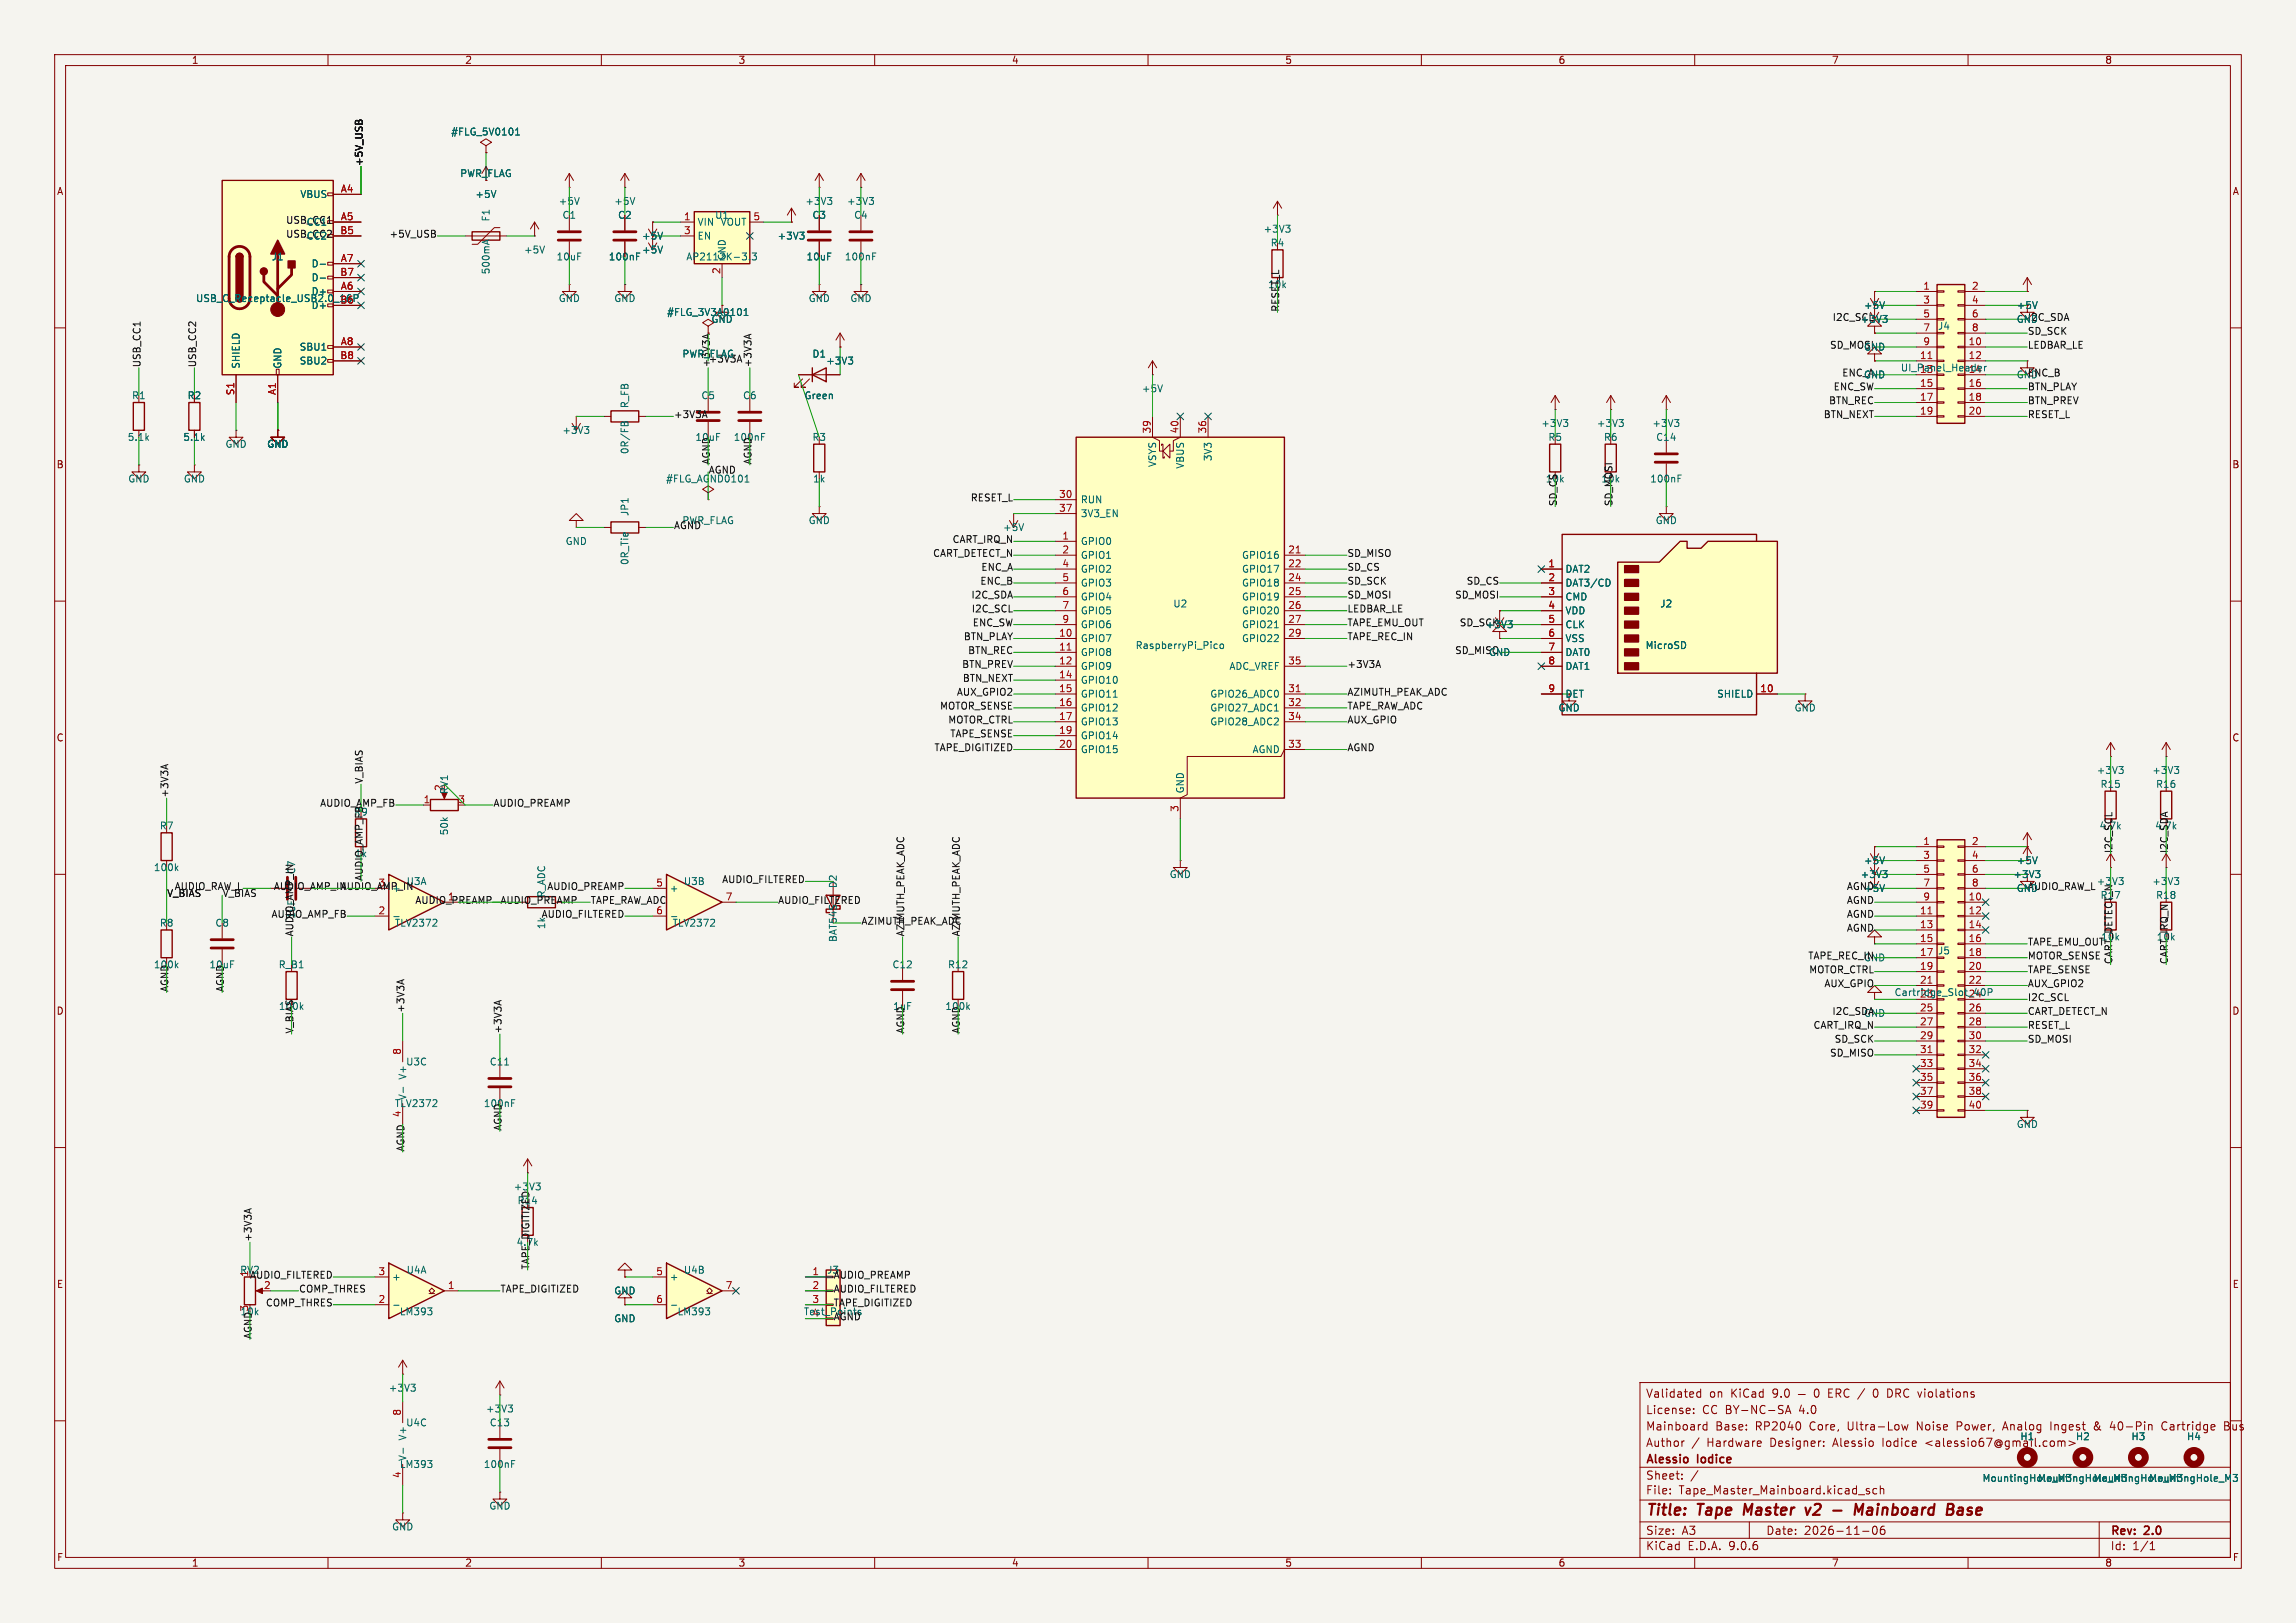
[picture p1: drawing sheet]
<svg xmlns="http://www.w3.org/2000/svg" width="420mm" height="297mm" viewBox="0 0 420 297" stroke-linecap="round" stroke-linejoin="round" font-family="sans-serif">
<defs><g id="words">
<g font-size="2.8" fill="#840000">
<text x="301" y="277.9">Title:</text>
<text x="310.6" y="277.9">Tape</text>
<text x="319.8" y="277.9">Master</text>
<text x="332" y="277.9">v2</text>
<text x="342.5" y="277.9">Mainboard</text>
<text x="360.2" y="277.9">Base</text>
</g>
<g font-size="2.1" fill="#840000">
<text x="301" y="256">Validated</text>
<text x="312.6" y="256">on</text>
<text x="316.7" y="256">KiCad</text>
<text x="324.4" y="256">9.0</text>
<text x="335" y="256">ERC /</text>
<text x="343.5" y="256">0</text>
<text x="346.3" y="256">DRC violations</text>
<text x="301" y="262">Mainboard</text>
<text x="301" y="259">License:</text>
<text x="311.4" y="259">CC BY-NC-SA</text>
<text x="313.8" y="262">Base:</text>
<text x="321.2" y="262">RP2040</text>
<text x="329.2" y="259">4.0</text>
<text x="331.2" y="262">Core,</text>
<text x="338.3" y="262">Ultra-Low</text>
<text x="351.1" y="262">Noise</text>
<text x="358.5" y="262">Power,</text>
<text x="367.2" y="262">Analog</text>
<text x="376" y="262">Ingest</text>
<text x="384" y="262">&amp;</text>
<text x="387.2" y="262">40-Pin</text>
<text x="396.8" y="262">Cartridge</text>
<text x="408.4" y="262">Bus</text>
<text x="301" y="268.2">Alessio</text>
<text x="301" y="265">Author</text>
<text x="310.6" y="268.2">Iodice</text>
<text x="312.3" y="265">Hardware</text>
<text x="324" y="265">Designer:</text>
<text x="335.6" y="265">Alessio</text>
<text x="344.8" y="265">Iodice</text>
<text x="352.8" y="265">&lt;alessio67@gmail.com&gt;</text>
<text x="301" y="273.7">File:</text>
<text x="301" y="271">Sheet:</text>
<text x="307.1" y="273.7">Tape_Master_Mainboard.kicad_sch</text>
<text x="301" y="281.1">Size:</text>
<text x="307.6" y="281.1">A3</text>
<text x="323" y="281.1">Date:</text>
<text x="330" y="281.1">2026-11-06</text>
<text x="386" y="281.3">Rev:</text>
<text x="392.4" y="281.3">2.0</text>
<text x="301" y="283.9">KiCad</text>
<text x="308.7" y="283.9">E.D.A.</text>
<text x="316.3" y="283.9">9.0.6</text>
<text x="386" y="283.9">Id:</text>
<text x="390.1" y="283.9">1/1</text>
</g>
<g font-size="1.8" fill="#840000">
<text x="35" y="11.9">1</text>
<text x="85" y="11.9">2</text>
<text x="135" y="11.9">3</text>
<text x="185" y="11.9">4</text>
<text x="235" y="11.9">5</text>
<text x="285" y="11.9">6</text>
<text x="335" y="11.9">7</text>
<text x="385" y="11.9">8</text>
<text x="10.3" y="35.9">A</text>
<text x="84.1" y="32.6">PWR_FLAG</text>
<text x="408.3" y="35.9">A</text>
<text x="368.8" y="56.7">+5V</text>
<text x="34.2" y="73.3">R2</text>
<text x="10.3" y="85.9">B</text>
<text x="408.2" y="85.9">B</text>
<text x="10.3" y="135.9">C</text>
<text x="408.2" y="135.9">C</text>
<text x="340.3" y="160.9">+3V3</text>
<text x="368.8" y="158.3">+5V</text>
<text x="10.3" y="185.9">D</text>
<text x="408.2" y="185.9">D</text>
<text x="10.3" y="235.9">E</text>
<text x="408.3" y="235.9">E</text>
<text x="10.3" y="285.9">F</text>
<text x="35" y="286.9">1</text>
<text x="85" y="286.9">2</text>
<text x="135" y="286.9">3</text>
<text x="185" y="286.9">4</text>
<text x="235" y="286.9">5</text>
<text x="285" y="286.9">6</text>
<text x="335" y="286.9">7</text>
<text x="385" y="286.9">8</text>
<text x="408.3" y="285.9">F</text>
</g>
<g font-size="1.8" fill="#006464">
<text x="82.4" y="25">#FLG_5V0101</text>
<text x="54.8" y="36.4">VBUS</text>
<text x="56" y="41.5">CC1</text>
<text x="86.9" y="36.4">+5V</text>
<text x="89.8" y="40.6" transform="rotate(-90 89.8 40.6)">F1</text>
<text x="102.1" y="37.7">+5V</text>
<text x="102.8" y="40.2">C1</text>
<text x="112.3" y="37.7">+5V</text>
<text x="113" y="40.2">C2</text>
<text x="127.5" y="41.5">VIN</text>
<text x="130.7" y="40.2">U1</text>
<text x="131.7" y="41.5">VOUT</text>
<text x="147.2" y="37.7">+3V3</text>
<text x="148.5" y="40.2">C3</text>
<text x="154.8" y="37.7">+3V3</text>
<text x="156.1" y="40.2">C4</text>
<text x="49.6" y="47.9">J1</text>
<text x="56" y="44">CC2</text>
<text x="95.8" y="46.6">+5V</text>
<text x="101.7" y="47.9">10uF</text>
<text x="111.3" y="47.9">100nF</text>
<text x="117.3" y="44">+5V</text>
<text x="117.3" y="46.6">+5V</text>
<text x="125.4" y="47.9">AP2112K-3.3</text>
<text x="127.5" y="44">EN</text>
<text x="132.9" y="47.8" transform="rotate(-90 132.9 47.8)">GND</text>
<text x="142.1" y="44">+3V3</text>
<text x="147.4" y="47.9">10uF</text>
<text x="154.4" y="47.9">100nF</text>
<text x="231" y="42.8">+3V3</text>
<text x="232.3" y="45.3">R4</text>
<text x="56.9" y="49.1">D-</text>
<text x="56.9" y="51.7">D-</text>
<text x="89.8" y="50.3" transform="rotate(-90 89.8 50.3)">500mA</text>
<text x="56.9" y="54.2">D+</text>
<text x="56.9" y="56.7">D+</text>
<text x="102.1" y="55.5">GND</text>
<text x="112.3" y="55.5">GND</text>
<text x="121.9" y="58">#FLG_3V3A0101</text>
<text x="130" y="59.3">GND</text>
<text x="147.8" y="55.5">GND</text>
<text x="155.4" y="55.5">GND</text>
<text x="340.3" y="59.3">+3V3</text>
<text x="340.9" y="56.7">+5V</text>
<text x="368.8" y="59.3">GND</text>
<text x="54.7" y="64.4">SBU1</text>
<text x="124.7" y="65.6">PWR_FLAG</text>
<text x="148.5" y="65.6">D1</text>
<text x="340.9" y="64.4">GND</text>
<text x="354.4" y="60.6">J4</text>
<text x="44" y="67.6" transform="rotate(-90 44 67.6)">SHIELD</text>
<text x="51.7" y="67.6" transform="rotate(-90 51.7 67.6)">GND</text>
<text x="54.7" y="66.9">SBU2</text>
<text x="129.5" y="66.6">+3V3A</text>
<text x="130.1" y="67.3" transform="rotate(-90 130.1 67.3)">+3V3A</text>
<text x="151" y="66.9">+3V3</text>
<text x="208.8" y="72">+5V</text>
<text x="340.9" y="69.4">GND</text>
<text x="347.6" y="68.2">UI_Panel_Header</text>
<text x="351.1" y="68.3">13</text>
<text x="360" y="68.3">14</text>
<text x="24.1" y="73.3">R1</text>
<text x="115.2" y="74.8" transform="rotate(-90 115.2 74.8)">R_FB</text>
<text x="128.2" y="73.3">C5</text>
<text x="135.8" y="73.3">C6</text>
<text x="147.1" y="73.3">Green</text>
<text x="23.3" y="80.9">5.1k</text>
<text x="33.4" y="80.9">5.1k</text>
<text x="41.1" y="82.1">GND</text>
<text x="48.8" y="82.1">GND</text>
<text x="102.8" y="79.6">+3V3</text>
<text x="115.2" y="83.2" transform="rotate(-90 115.2 83.2)">0R/FB</text>
<text x="148.5" y="80.9">R3</text>
<text x="281.8" y="78.3">+3V3</text>
<text x="283.1" y="80.9">R5</text>
<text x="292" y="78.3">+3V3</text>
<text x="293.3" y="80.9">R6</text>
<text x="302.2" y="78.3">+3V3</text>
<text x="302.9" y="80.9">C14</text>
<text x="23.4" y="88.5">GND</text>
<text x="33.5" y="88.5">GND</text>
<text x="121.7" y="88.5">#FLG_AGND0101</text>
<text x="148.6" y="88.5">1k</text>
<text x="211.7" y="85.6" transform="rotate(-90 211.7 85.6)">VSYS</text>
<text x="216.8" y="85.9" transform="rotate(-90 216.8 85.9)">VBUS</text>
<text x="221.8" y="84.5" transform="rotate(-90 221.8 84.5)">3V3</text>
<text x="301.8" y="88.5">100nF</text>
<text x="115.2" y="94.5" transform="rotate(-90 115.2 94.5)">JP1</text>
<text x="197.6" y="92.3">RUN</text>
<text x="197.6" y="94.8">3V3_EN</text>
<text x="103.4" y="99.9">GND</text>
<text x="124.7" y="96.1">PWR_FLAG</text>
<text x="147.8" y="96.1">GND</text>
<text x="183.4" y="97.4">+5V</text>
<text x="197.6" y="99.9">GPIO0</text>
<text x="302.8" y="96.1">GND</text>
<text x="115.2" y="103.5" transform="rotate(-90 115.2 103.5)">0R_Tie</text>
<text x="197.6" y="102.5">GPIO1</text>
<text x="197.6" y="105">GPIO2</text>
<text x="197.6" y="107.5">GPIO3</text>
<text x="227.1" y="102.5">GPIO16</text>
<text x="227.1" y="105">GPIO17</text>
<text x="227.1" y="107.5">GPIO18</text>
<text x="286.3" y="105">DAT2</text>
<text x="286.3" y="107.5">DAT3/CD</text>
<text x="197.6" y="110.1">GPIO4</text>
<text x="197.6" y="112.6">GPIO5</text>
<text x="214.5" y="111.4">U2</text>
<text x="227.1" y="110.1">GPIO19</text>
<text x="227.1" y="112.6">GPIO20</text>
<text x="286.3" y="110.1">CMD</text>
<text x="286.3" y="112.6">VDD</text>
<text x="303.6" y="111.4">J2</text>
<text x="197.6" y="115.2">GPIO6</text>
<text x="197.6" y="117.7">GPIO7</text>
<text x="207.6" y="119">RaspberryPi_Pico</text>
<text x="227.1" y="115.2">GPIO21</text>
<text x="227.1" y="117.7">GPIO22</text>
<text x="271.7" y="115.2">+3V3</text>
<text x="286.3" y="115.2">CLK</text>
<text x="286.3" y="117.7">VSS</text>
<text x="300.9" y="119">MicroSD</text>
<text x="197.6" y="120.2">GPIO8</text>
<text x="197.6" y="122.8">GPIO9</text>
<text x="197.6" y="125.3">GPIO10</text>
<text x="224.8" y="122.8">ADC_VREF</text>
<text x="272.3" y="120.2">GND</text>
<text x="286.3" y="120.2">DAT0</text>
<text x="286.3" y="122.8">DAT1</text>
<text x="197.6" y="127.9">GPIO11</text>
<text x="197.6" y="130.4">GPIO12</text>
<text x="221.3" y="127.9">GPIO26_ADC0</text>
<text x="221.3" y="130.4">GPIO27_ADC1</text>
<text x="285" y="130.4">GND</text>
<text x="286.3" y="127.9">DET</text>
<text x="314" y="127.9">SHIELD</text>
<text x="328.2" y="130.4">GND</text>
<text x="197.6" y="132.9">GPIO13</text>
<text x="197.6" y="135.5">GPIO14</text>
<text x="221.3" y="132.9">GPIO28_ADC2</text>
<text x="197.6" y="138">GPIO15</text>
<text x="229" y="138">AGND</text>
<text x="383.4" y="141.8">+3V3</text>
<text x="393.6" y="141.8">+3V3</text>
<text x="81" y="144.9" transform="rotate(-90 81 144.9)">2</text>
<text x="82.1" y="145.4" transform="rotate(-90 82.1 145.4)">RV1</text>
<text x="216.8" y="145.3" transform="rotate(-90 216.8 145.3)">GND</text>
<text x="384.1" y="144.4">R15</text>
<text x="394.3" y="144.4">R16</text>
<text x="29.1" y="152">R7</text>
<text x="82.1" y="153" transform="rotate(-90 82.1 153)">50k</text>
<text x="28.1" y="159.6">100k</text>
<text x="213.9" y="160.9">GND</text>
<text x="340.9" y="158.3">+5V</text>
<text x="368.2" y="160.9">+3V3</text>
<text x="122.4" y="163.4">+</text>
<text x="125" y="162.2">U3B</text>
<text x="153.3" y="162.6" transform="rotate(-90 153.3 162.6)">D2</text>
<text x="340.9" y="163.4">+5V</text>
<text x="368.8" y="163.4">GND</text>
<text x="393.6" y="162.2">+3V3</text>
<text x="394.3" y="164.7">R18</text>
<text x="29.1" y="169.8">R8</text>
<text x="39.3" y="169.8">C8</text>
<text x="72.1" y="169.8">TLV2372</text>
<text x="99.9" y="170.1" transform="rotate(-90 99.9 170.1)">1k</text>
<text x="122.9" y="169.8">TLV2372</text>
<text x="153.3" y="172.5" transform="rotate(-90 153.3 172.5)">BAT54S</text>
<text x="50.9" y="177.4">R_B1</text>
<text x="163.2" y="177.4">C12</text>
<text x="173.3" y="177.4">R12</text>
<text x="354.4" y="174.9">J5</text>
<text x="346.5" y="182.5">Cartridge_Slot_40P</text>
<text x="351.1" y="182.6">23</text>
<text x="360" y="182.6">24</text>
<text x="74.2" y="195.2">U3C</text>
<text x="74.5" y="197.7" transform="rotate(-90 74.5 197.7)">V+</text>
<text x="89.5" y="195.2">C11</text>
<text x="72.1" y="202.8">TLV2372</text>
<text x="74.5" y="201.4" transform="rotate(-90 74.5 201.4)">V-</text>
<text x="368.8" y="206.6">GND</text>
<text x="74.3" y="233.3">U4A</text>
<text x="125" y="233.3">U4B</text>
<text x="71.6" y="234.5">+</text>
<text x="112.3" y="237.1">GND</text>
<text x="122.4" y="234.5">+</text>
<text x="73" y="240.9">LM393</text>
<text x="112.3" y="242.2">GND</text>
<text x="123.8" y="240.9">LM393</text>
<text x="146.9" y="240.9">Test_Points</text>
<text x="148.5" y="241">4</text>
<text x="71" y="254.9">+3V3</text>
<text x="74.2" y="261.2">U4C</text>
<text x="74.5" y="263.7" transform="rotate(-90 74.5 263.7)">V+</text>
<text x="88.8" y="258.7">+3V3</text>
<text x="89.5" y="261.2">C13</text>
<text x="369.5" y="263.8">H1</text>
<text x="379.6" y="263.8">H2</text>
<text x="389.8" y="263.8">H3</text>
<text x="399.9" y="263.8">H4</text>
<text x="73" y="268.8">LM393</text>
<text x="74.5" y="267.5" transform="rotate(-90 74.5 267.5)">V-</text>
<text x="88.4" y="268.8">100nF</text>
<text x="362.5" y="271.4">MountingHole_M3</text>
<text x="372.7" y="271.4">MountingHole_M3</text>
<text x="382.9" y="271.4">MountingHole_M3</text>
<text x="393" y="271.4">MountingHole_M3</text>
<text x="71.6" y="280.3">GND</text>
<text x="89.4" y="276.5">GND</text>
</g>
<g font-size="1.8" fill="#a90000">
<text x="62.2" y="35.3">A4</text>
<text x="62.2" y="40.4">A5</text>
<text x="125" y="40.4">1</text>
<text x="137.7" y="40.4">5</text>
<text x="62.2" y="42.9">B5</text>
<text x="125" y="42.9">3</text>
<text x="62.2" y="50.5">B7</text>
<text x="62.2" y="48">A7</text>
<text x="62.2" y="53.1">A6</text>
<text x="131.8" y="50.2" transform="rotate(-90 131.8 50.2)">2</text>
<text x="351.7" y="53.1">1</text>
<text x="360.6" y="53.1">2</text>
<text x="35.8" y="55.5">USB_C_Receptacle_USB2.0_16PB6</text>
<text x="351.7" y="55.6">3</text>
<text x="351.7" y="58.2">5</text>
<text x="360.6" y="55.6">4</text>
<text x="360.6" y="58.2">6</text>
<text x="62.2" y="65.8">B8</text>
<text x="62.2" y="63.2">A8</text>
<text x="351.1" y="65.8">11</text>
<text x="351.7" y="60.7">7</text>
<text x="351.7" y="63.2">9</text>
<text x="360" y="63.2">10</text>
<text x="360" y="65.8">12</text>
<text x="360.6" y="60.7">8</text>
<text x="351.1" y="70.9">15</text>
<text x="360" y="70.9">16</text>
<text x="42.9" y="72.4" transform="rotate(-90 42.9 72.4)">S1</text>
<text x="50.5" y="72.4" transform="rotate(-90 50.5 72.4)">A1</text>
<text x="351.1" y="73.4">17</text>
<text x="351.1" y="75.9">19</text>
<text x="360" y="73.4">18</text>
<text x="360" y="75.9">20</text>
<text x="210.6" y="79.4" transform="rotate(-90 210.6 79.4)">39</text>
<text x="215.6" y="79.4" transform="rotate(-90 215.6 79.4)">40</text>
<text x="220.7" y="79.4" transform="rotate(-90 220.7 79.4)">36</text>
<text x="193.6" y="91.2">30</text>
<text x="193.6" y="93.7">37</text>
<text x="194.2" y="98.8">1</text>
<text x="194.2" y="101.3">2</text>
<text x="235.5" y="101.3">21</text>
<text x="194.2" y="103.9">4</text>
<text x="194.2" y="106.4">5</text>
<text x="235.5" y="103.9">22</text>
<text x="235.5" y="106.4">24</text>
<text x="283.1" y="103.9">1</text>
<text x="283.1" y="106.4">2</text>
<text x="194.2" y="109">6</text>
<text x="194.2" y="111.5">7</text>
<text x="235.5" y="109">25</text>
<text x="235.5" y="111.5">26</text>
<text x="283.1" y="109">3</text>
<text x="283.1" y="111.5">4</text>
<text x="193.6" y="116.6">10</text>
<text x="193.6" y="119.1">11</text>
<text x="194.2" y="114">9</text>
<text x="235.5" y="114">27</text>
<text x="235.5" y="116.6">29</text>
<text x="283.1" y="114">5</text>
<text x="283.1" y="116.6">6</text>
<text x="283.1" y="119.1">7</text>
<text x="193.6" y="121.7">12</text>
<text x="193.6" y="124.2">14</text>
<text x="235.5" y="121.7">35</text>
<text x="283.1" y="121.7">8</text>
<text x="193.6" y="126.7">15</text>
<text x="193.6" y="129.3">16</text>
<text x="193.6" y="131.8">17</text>
<text x="235.5" y="126.7">31</text>
<text x="235.5" y="129.3">32</text>
<text x="235.5" y="131.8">34</text>
<text x="283.1" y="126.7">9</text>
<text x="321.9" y="126.7">10</text>
<text x="193.6" y="134.4">19</text>
<text x="193.6" y="136.9">20</text>
<text x="235.5" y="136.9">33</text>
<text x="77.4" y="147.1">1</text>
<text x="83.7" y="147.1">3</text>
<text x="215.6" y="148.7" transform="rotate(-90 215.6 148.7)">3</text>
<text x="351.7" y="154.7">1</text>
<text x="360.6" y="154.7">2</text>
<text x="351.7" y="157.2">3</text>
<text x="351.7" y="159.8">5</text>
<text x="360.6" y="157.2">4</text>
<text x="360.6" y="159.8">6</text>
<text x="69.1" y="167.4">2</text>
<text x="119.9" y="162.3">5</text>
<text x="119.9" y="167.4">6</text>
<text x="132.6" y="164.8">7</text>
<text x="351.1" y="167.4">11</text>
<text x="351.7" y="162.3">7</text>
<text x="351.7" y="164.8">9</text>
<text x="360" y="164.8">10</text>
<text x="360" y="167.4">12</text>
<text x="360.6" y="162.3">8</text>
<text x="351.1" y="169.9">13</text>
<text x="351.1" y="172.5">15</text>
<text x="360" y="169.9">14</text>
<text x="360" y="172.5">16</text>
<text x="351.1" y="175">17</text>
<text x="351.1" y="177.5">19</text>
<text x="360" y="175">18</text>
<text x="360" y="177.5">20</text>
<text x="351.1" y="180.1">21</text>
<text x="351.1" y="185.2">25</text>
<text x="360" y="180.1">22</text>
<text x="360" y="185.2">26</text>
<text x="351.1" y="187.7">27</text>
<text x="351.1" y="190.2">29</text>
<text x="360" y="187.7">28</text>
<text x="360" y="190.2">30</text>
<text x="73.4" y="193.1" transform="rotate(-90 73.4 193.1)">8</text>
<text x="351.1" y="192.8">31</text>
<text x="351.1" y="195.3">33</text>
<text x="351.1" y="197.9">35</text>
<text x="360" y="192.8">32</text>
<text x="360" y="195.3">34</text>
<text x="360" y="197.9">36</text>
<text x="351.1" y="200.4">37</text>
<text x="351.1" y="202.9">39</text>
<text x="360" y="200.4">38</text>
<text x="360" y="202.9">40</text>
<text x="73.4" y="204.5" transform="rotate(-90 73.4 204.5)">4</text>
<text x="45.5" y="233.8" transform="rotate(-90 45.5 233.8)">1</text>
<text x="69.1" y="233.4">3</text>
<text x="119.9" y="233.4">5</text>
<text x="148.5" y="233.4">1</text>
<text x="48.2" y="236">2</text>
<text x="69.1" y="238.5">2</text>
<text x="81.8" y="236">1</text>
<text x="119.9" y="238.5">6</text>
<text x="132.6" y="236">7</text>
<text x="148.5" y="236">2</text>
<text x="148.5" y="238.5">3</text>
<text x="73.4" y="259.2" transform="rotate(-90 73.4 259.2)">8</text>
<text x="73.4" y="270.6" transform="rotate(-90 73.4 270.6)">4</text>
</g>
<g font-size="1.8" fill="#0f0f0f">
<text x="66.6" y="30.5" transform="rotate(-90 66.6 30.5)">+5V_USB</text>
<text x="52.2" y="41.2">USB_CC1</text>
<text x="52.2" y="43.7">USB_CC2</text>
<text x="71.2" y="43.7">+5V_USB</text>
<text x="231.9" y="52.9">10k</text>
<text x="234.2" y="57.2" transform="rotate(-90 234.2 57.2)">RESET_L</text>
<text x="335.1" y="58.9">I2C_SCL</text>
<text x="370.8" y="58.9">I2C_SDA</text>
<text x="334.7" y="64">SD_MOSI</text>
<text x="370.8" y="61.5">SD_SCK</text>
<text x="370.8" y="64">LEDBAR_LE</text>
<text x="25.9" y="67.3" transform="rotate(-90 25.9 67.3)">USB_CC1</text>
<text x="36.1" y="67.3" transform="rotate(-90 36.1 67.3)">USB_CC2</text>
<text x="137.7" y="67.3" transform="rotate(-90 137.7 67.3)">+3V3A</text>
<text x="335.3" y="71.6">ENC_SW</text>
<text x="336.9" y="69.1">ENC_A</text>
<text x="368.8" y="69.4">GND</text>
<text x="370.8" y="69.1">ENC_B</text>
<text x="370.8" y="71.6">BTN_PLAY</text>
<text x="123.2" y="76.7">+3V3A</text>
<text x="333.5" y="76.7">BTN_NEXT</text>
<text x="334.5" y="74.2">BTN_REC</text>
<text x="370.8" y="76.7">RESET_L</text>
<text x="370.8" y="74.2">BTN_PREV</text>
<text x="127.1" y="80.9">10uF</text>
<text x="134.1" y="80.9">100nF</text>
<text x="129.5" y="86.9">AGND</text>
<text x="130.1" y="85.1" transform="rotate(-90 130.1 85.1)">AGND</text>
<text x="137.7" y="85.1" transform="rotate(-90 137.7 85.1)">AGND</text>
<text x="282.7" y="88.5">10k</text>
<text x="292.8" y="88.5">10k</text>
<text x="177.5" y="92">RESET_L</text>
<text x="285" y="92.7" transform="rotate(-90 285 92.7)">SD_CS</text>
<text x="295.2" y="92.7" transform="rotate(-90 295.2 92.7)">SD_MOSI</text>
<text x="123.2" y="97">AGND</text>
<text x="174.1" y="99.6">CART_IRQ_N</text>
<text x="170.6" y="102.1">CART_DETECT_N</text>
<text x="179.2" y="107.2">ENC_B</text>
<text x="179.4" y="104.7">ENC_A</text>
<text x="246.4" y="102.1">SD_MISO</text>
<text x="246.4" y="104.7">SD_CS</text>
<text x="246.4" y="107.2">SD_SCK</text>
<text x="268.2" y="107.2">SD_CS</text>
<text x="177.6" y="109.7">I2C_SDA</text>
<text x="177.7" y="112.3">I2C_SCL</text>
<text x="246.4" y="109.7">SD_MOSI</text>
<text x="246.4" y="112.3">LEDBAR_LE</text>
<text x="266.1" y="109.7">SD_MOSI</text>
<text x="176.2" y="117.4">BTN_PLAY</text>
<text x="177" y="119.9">BTN_REC</text>
<text x="177.8" y="114.8">ENC_SW</text>
<text x="246.4" y="114.8">TAPE_EMU_OUT</text>
<text x="246.4" y="117.4">TAPE_REC_IN</text>
<text x="266.1" y="119.9">SD_MISO</text>
<text x="266.9" y="114.8">SD_SCK</text>
<text x="175.9" y="122.4">BTN_PREV</text>
<text x="176" y="125">BTN_NEXT</text>
<text x="246.4" y="122.4">+3V3A</text>
<text x="171.9" y="130.1">MOTOR_SENSE</text>
<text x="174.9" y="127.5">AUX_GPIO2</text>
<text x="246.4" y="127.5">AZIMUTH_PEAK_ADC</text>
<text x="246.4" y="130.1">TAPE_RAW_ADC</text>
<text x="170.8" y="137.7">TAPE_DIGITIZED</text>
<text x="173.4" y="132.6">MOTOR_CTRL</text>
<text x="173.7" y="135.1">TAPE_SENSE</text>
<text x="246.4" y="132.6">AUX_GPIO</text>
<text x="246.4" y="137.7">AGND</text>
<text x="66.6" y="143.5" transform="rotate(-90 66.6 143.5)">V_BIAS</text>
<text x="31" y="146" transform="rotate(-90 31 146)">+3V3A</text>
<text x="58.5" y="147.8">AUDIO_AMP_FB</text>
<text x="64.7" y="149.5">R9</text>
<text x="90.2" y="147.8">AUDIO_PREAMP</text>
<text x="384" y="152">4.7k</text>
<text x="394.1" y="152">4.7k</text>
<text x="54.2" y="160.1" transform="rotate(-90 54.2 160.1)">C7</text>
<text x="64.8" y="157.1">1k</text>
<text x="66.6" y="161.3" transform="rotate(-90 66.6 161.3)">AUDIO_AMP_FB</text>
<text x="132" y="161.8">AUDIO_FILTERED</text>
<text x="386.6" y="156.2" transform="rotate(-90 386.6 156.2)">I2C_SCL</text>
<text x="396.8" y="156.2" transform="rotate(-90 396.8 156.2)">I2C_SDA</text>
<text x="30.5" y="164.3">V_BIAS</text>
<text x="31.8" y="163.1">AUDIO_RAW_L</text>
<text x="40.6" y="164.3">V_BIAS</text>
<text x="50" y="163.1">AUDIO_AMP_IN</text>
<text x="62.2" y="163.1">AUDIO_AMP_IN</text>
<text x="69.1" y="162.3">3</text>
<text x="71.6" y="163.4">+</text>
<text x="74.3" y="162.2">U3A</text>
<text x="75.9" y="165.6">AUDIO_PREAMP</text>
<text x="81.8" y="164.8">1</text>
<text x="91.4" y="165.6">AUDIO_PREAMP</text>
<text x="99.9" y="164.3" transform="rotate(-90 99.9 164.3)">R_ADC</text>
<text x="100" y="163.1">AUDIO_PREAMP</text>
<text x="107.9" y="165.6">TAPE_RAW_ADC</text>
<text x="142.2" y="165.6">AUDIO_FILTERED</text>
<text x="337.7" y="163.1">AGND</text>
<text x="337.7" y="165.6">AGND</text>
<text x="370.8" y="163.1">AUDIO_RAW_L</text>
<text x="383.4" y="162.2">+3V3</text>
<text x="384.1" y="164.7">R17</text>
<text x="49.6" y="168.2">AUDIO_AMP_FB</text>
<text x="53.9" y="171.4" transform="rotate(-90 53.9 171.4)">AUDIO_AMP_IN</text>
<text x="54.2" y="168.2" transform="rotate(-90 54.2 168.2)">1uF</text>
<text x="99" y="168.2">AUDIO_FILTERED</text>
<text x="165.6" y="171.4" transform="rotate(-90 165.6 171.4)">AZIMUTH_PEAK_ADC</text>
<text x="175.8" y="171.4" transform="rotate(-90 175.8 171.4)">AZIMUTH_PEAK_ADC</text>
<text x="337.7" y="168.2">AGND</text>
<text x="337.7" y="170.7">AGND</text>
<text x="370.8" y="173.2">TAPE_EMU_OUT</text>
<text x="384.3" y="172.3">10k</text>
<text x="394.4" y="172.3">10k</text>
<text x="28.1" y="177.4">100k</text>
<text x="38.2" y="177.4">10uF</text>
<text x="330.7" y="175.8">TAPE_REC_IN</text>
<text x="330.8" y="178.3">MOTOR_CTRL</text>
<text x="340.9" y="176.1">GND</text>
<text x="370.8" y="175.8">MOTOR_SENSE</text>
<text x="370.8" y="178.3">TAPE_SENSE</text>
<text x="386.6" y="176.5" transform="rotate(-90 386.6 176.5)">CART_DETECT_N</text>
<text x="396.8" y="176.5" transform="rotate(-90 396.8 176.5)">CART_IRQ_N</text>
<text x="31" y="181.6" transform="rotate(-90 31 181.6)">AGND</text>
<text x="41.2" y="181.6" transform="rotate(-90 41.2 181.6)">AGND</text>
<text x="50.9" y="185">100k</text>
<text x="74.2" y="185.4" transform="rotate(-90 74.2 185.4)">+3V3A</text>
<text x="163.3" y="185">1uF</text>
<text x="172.8" y="185">100k</text>
<text x="333.6" y="180.9">AUX_GPIO</text>
<text x="335.1" y="185.9">I2C_SDA</text>
<text x="370.8" y="180.9">AUX_GPIO2</text>
<text x="370.8" y="183.4">I2C_SCL</text>
<text x="370.8" y="185.9">CART_DETECT_N</text>
<text x="53.9" y="189.2" transform="rotate(-90 53.9 189.2)">V_BIAS</text>
<text x="92" y="189.2" transform="rotate(-90 92 189.2)">+3V3A</text>
<text x="165.6" y="189.2" transform="rotate(-90 165.6 189.2)">AGND</text>
<text x="175.8" y="189.2" transform="rotate(-90 175.8 189.2)">AGND</text>
<text x="331.6" y="188.5">CART_IRQ_N</text>
<text x="335.5" y="191">SD_SCK</text>
<text x="340.9" y="186.3">GND</text>
<text x="370.8" y="188.5">RESET_L</text>
<text x="370.8" y="191">SD_MOSI</text>
<text x="334.7" y="193.6">SD_MISO</text>
<text x="88.4" y="202.8">100nF</text>
<text x="92" y="207" transform="rotate(-90 92 207)">AGND</text>
<text x="74.2" y="210.8" transform="rotate(-90 74.2 210.8)">AGND</text>
<text x="93.9" y="218">+3V3</text>
<text x="94.6" y="220.6">R14</text>
<text x="46.2" y="227.3" transform="rotate(-90 46.2 227.3)">+3V3A</text>
<text x="43.8" y="233.3">RV2</text>
<text x="94.4" y="228.2">4.7k</text>
<text x="97" y="232.4" transform="rotate(-90 97 232.4)">TAPE_DIGITIZED</text>
<text x="151.2" y="233.3">J3</text>
<text x="45.6" y="234.2">AUDIO_FILTERED</text>
<text x="48.5" y="239.3">COMP_THRES</text>
<text x="54.6" y="236.7">COMP_THRES</text>
<text x="91.4" y="236.7">TAPE_DIGITIZED</text>
<text x="152.4" y="234.2">AUDIO_PREAMP</text>
<text x="152.4" y="236.7">AUDIO_FILTERED</text>
<text x="152.4" y="239.3">TAPE_DIGITIZED</text>
<text x="43.9" y="240.9">10k</text>
<text x="45.5" y="240.1" transform="rotate(-90 45.5 240.1)">3</text>
<text x="46.2" y="245.1" transform="rotate(-90 46.2 245.1)">AGND</text>
<text x="152.4" y="241.8">AGND</text>
</g>
</g></defs>
<path d="M0 0h420v297h-420z" fill="#f5f4ef" stroke="#f5f4ef" stroke-width=".18"/>
<g fill="none" stroke="#840000" stroke-width=".18">
<path d="M10 10h400v277h-400zM12 12h396v273h-396zM60 10v2M110 10v2M160 10v2M210 10v2M260 10v2M310 10v2M360 10v2M10 60h2M284.5 74.9h.1M284.5 72.4l-.8 1.3"/>
<path d="M284.5 72.4l.7 1.3M284.5 72.4v2.5M294.6 74.9h.1M294.6 72.4l-.7 1.3M294.6 72.4l.8 1.3M294.6 72.4v2.5M304.8 74.9h.1M304.8 72.4v2.5M304.8 72.4l-.8 1.3M304.8 72.4l.8 1.3M408 60h2M105.4 95.3h1.3l-1.3-1.3-1.3 1.3h1.3v1.2"/>
<path d="M105.4 96.5h.1M110.5 96.5h1.3M116.8 96.5h1.3M304.8 92.7v1.3h1.3l-1.3 1.3-1.3-1.3h1.3M304.8 92.7h.1M304.8 80v2.8M304.8 84.8v2.8M10 110h2M408 110h2M10 160h2M370.8 154.9h.1M370.8 152.4l-.7 1.3"/>
<path d="M370.8 152.4l.8 1.3M370.8 152.4v2.5M386.1 158.8h.1M386.1 156.2l-.8 1.3M386.1 156.2l.7 1.3M386.1 156.2v2.6M396.2 158.8h.1M396.2 156.2l-.7 1.3M396.2 156.2l.8 1.3M396.2 156.2v2.6M408 160h2M10 210h2"/>
<path d="M96.5 214.6h.1M96.5 212.1l-.7 1.3M96.5 212.1l.8 1.3M96.5 212.1v2.5M408 210h2M114.3 237.5h1.3l-1.3-1.3-1.3 1.3h1.3v1.3M114.3 238.8h.1M114.3 232.4h1.3l-1.3-1.3-1.3 1.3h1.3v1.3M114.3 233.7h.1M300 253h108v32h-108zM309.8 258.5v.2M309.8 257.8v.1"/>
<path d="M311.1 254.2v1.5M311.1 254.8l-.4-.1-.3 .3v.4l.1 .2h.6M326.6 258.7l.5-1.5 .5 1.5M326.7 258.3h.7M328.9 255.2h1.3M332 254.3l.2-.1a.8 .8 0 0 1 .6 .7 .8 .8 0 0 1-.6 .8l-.2-.2-.1-.4zM343 254.2a.94 .94 0 0 0 0 1.5M345.3 254.2l.6 .1M345.9 255.6l-.6 .1M10 260h2M300 278.5h108M300 274.5h108"/>
<path d="M300 268.5h108M305.5 273.2v.2M305.5 272.5v.1M307.7 270.5v.2M307.7 269.8v.1M308.1 263.7l-.3 .1M310.6 269.1l-1.3 1.9M310.8 263.1l-1.3 1.9M312.2 260.2v1.5M312.2 260.8l-.4-.1-.3 .3v.4l.2 .2h.5M320 278.5v3M321.9 263.7l.3 .3-.8 .2"/>
<path d="M322.1 264.6l-.2 .1M329.3 260.5v.9M333.6 264.5v.2M333.6 263.8v.1M339.9 273.5h1.2M341.9 272.5l-.3-.1-.2 .2v.2l.5 .2v.3h-.5M342.7 279.4l.2-.1a.8 .8 0 0 1 .5 .7 .8 .8 0 0 1-.5 .8l-.2-.2-.2-.4zM343.3 272.5l-.4-.1-.3 .3v.4l.1 .2h.6M343.9 271.9v1.5M343.9 272.5l.3-.1 .3 .1 .1 .9M344.7 279.3a.59 .59 0 0 0-.8 .6v.6l.2 .2 .4 .1 .2-.2 .1-.5-.1-.2h-.5l-.3 .2M347.9 260.7l.3 1 .2-.7 .3 .7 .3-1"/>
<path d="M366.4 261.3h.8M366.8 260.2l-.5 1.5M375.2 260.2v1.5M376.4 263.8l.5-.1 .2 .2M376.4 263.7v1M377.1 263.9l.2-.2 .4 .1v.9M377.1 263.9v.8M378.4 263.7l1.2 .4-1.2 .4M383.5 260.2l-.2 .2 .2 .6M383.7 260.7l-.6 .5 .1 .3 .4 .2M384 278.5v6.5M386.4 260.1l-.4 1.1h.9"/>
<path d="M396.3 260.3a.74 .74 0 0 0-.9 .5 .74 .74 0 0 0 .5 .9l.4-.1M406.9 260.9h.5M407.4 260.9l.3-.3v-.3l-.3-.1h-.5v1.5h.6l.3-.3M407.4 260.9l.4 .3M60 285v2M110 285v2M160 285v2M210 285v2M260 285v2M300 281.5h108M310 285v2M340.7 280.2h1.2"/>
<path d="M360 285v2M393.3 283.6h.9M393.3 282.5l.4-.4v1.5"/>
</g>
<path d="M319.2 275.2l-.2 2M330.3 275.9l.3 1.3 .6-1.3M335.3 276.4h1.6M339.2 277.2l.3-2 .5 1.4 .8-1.4-.2 2M341.8 276.4a.4 .4 0 0 0-.3 .4 .4 .4 0 0 0 .2 .4h.5M341.9 275.9l-.2 .1M358.3 276l.2-.1 .5 .1v1.2M359.1 276.3l-.7 .1a.4 .4 0 0 0-.4 .4 .4 .4 0 0 0 .3 .4l.7-.1" fill="none" stroke="#840000" stroke-width=".4"/>
<path d="M111.8 95.5h5v2h-5zM283.5 81.3h2v5.1h-2zM293.6 81.3h2.1v5.1h-2.1zM385.1 165.1h2v5.1h-2zM395.2 165.1h2.1v5.1h-2.1zM95.5 221h2v5.1h-2z" fill="none" stroke="#840000" stroke-width=".25"/>
<path d="M302.8 83.1h4M302.8 84.6h4" fill="none" stroke="#840000" stroke-width=".51"/>
<g fill="none" stroke="#006464" stroke-width=".18">
<path d="M286 76.8h.8l-.4 .5M286.5 77.3l.3 .2v.3l-.3 .2M296.2 76.8h.7l-.4 .5M296.7 77.3l.2 .2v.3l-.2 .2M306.3 76.8h.8l-.4 .5M306.9 77.3l.2 .2v.3l-.2 .2M306.9 87.5h.5M306.9 86.9h.7M372.7 156.8l-.5 1.3M387.6 160.6h.8l-.4 .5M388.1 161.1l.3 .2v.3l-.3 .3M397.8 160.6h.7l-.4 .5"/>
<path d="M398.3 161.1l.2 .2v.3l-.2 .3M98 216.5h.8l-.4 .5M98.6 217l.2 .2v.3l-.2 .2"/>
</g>
<path d="M151.1 232.4h2.6v10.2h-2.6z" fill="#ffffc2"/>
<path d="M385.1 144.8h2v5.1h-2zM395.2 144.8h2.1v5.1h-2.1zM153 165.7h.7v.7h-2.6v.6h.7M151.1 232.4h2.6v10.2h-2.6z" fill="none" stroke="#840000" stroke-width=".25"/>
<g fill="none" stroke="#840000" stroke-width=".18">
<path d="M50.8 78.7v1.3h1.3l-1.3 1.3-1.3-1.3h1.3M50.8 78.7h.1M386.1 138.4h.1M386.1 135.9l-.8 1.3M386.1 135.9l.7 1.3M386.1 135.9v2.5M396.2 138.4h.1M396.2 135.9l-.7 1.3M396.2 135.9l.8 1.3M396.2 135.9v2.5M152.4 161.3v2.5M165.1 176.5v2.8"/>
<path d="M370.8 160v1.3h1.3l-1.3 1.3-1.2-1.3h1.2M165.1 181.4v2.8M147.3 233.7h3.8M147.3 236.2h3.8M147.3 238.8h3.8M151.1 236.1h1.3v.2h-1.3zM151.1 238.6h1.3v.3h-1.3zM147.3 241.3h3.8"/>
</g>
<path d="M387.6 140.3h.8l-.4 .5M388.1 140.8l.3 .2v.3l-.3 .2M397.8 140.3h.7l-.4 .5M398.3 140.8l.2 .2v.3l-.2 .2" fill="none" stroke="#006464" stroke-width=".18"/>
<path d="M163.1 179.6h4M163.1 181.1h4" fill="none" stroke="#840000" stroke-width=".51"/>
<path d="M121.9 160l10.2 5.1-10.2 5.1z" fill="#ffffc2"/>
<path d="M96.5 164.1h5.1v2h-5.1zM121.9 160l10.2 5.1-10.2 5.1z" fill="none" stroke="#840000" stroke-width=".25"/>
<g fill="none" stroke="#840000" stroke-width=".18">
<path d="M50.8 78.7v1.3h1.3l-1.3 1.3-1.3-1.3h1.3M50.8 78.7h.1M104.6 77.5l.8 1.2M105.4 76.2h.1M105.4 76.2v2.5M106.2 77.5l-.8 1.2M370.8 66v1.3h1.3l-1.3 1.3-1.2-1.3h1.2M370.8 66h.1M184.7 95.3l.7 1.2M185.4 94h.1M185.4 94v2.5M186.2 95.3l-.8 1.2"/>
<path d="M119.4 162.6h2.5M119.4 167.6h2.5M132.1 165.1h2.5"/>
</g>
<path d="M106.9 78h.8l-.4 .5M107.5 78.5l.2 .3v.3l-.2 .2M187.2 95.8l-.4 1.3M122.8 167.7h1M130.6 168.3l.1 .2v.3l-.8 .7h.8" fill="none" stroke="#006464" stroke-width=".18"/>
<path d="M354.3 153.7h5.1v50.8h-5.1z" fill="#ffffc2"/>
<path d="M65 149.9h2.1v5h-2.1zM78.7 146.3h5.1v2h-5.1zM354.3 153.7h5.1v50.8h-5.1z" fill="none" stroke="#840000" stroke-width=".25"/>
<g fill="none" stroke="#840000" stroke-width=".18">
<path d="M88.9 30.5l-.8 1.3M88.9 30.5l.8 1.3M88.9 30.5v2.5M97.8 43.2h.1M97.8 40.6l-.8 1.3M97.8 40.6l.8 1.3M97.8 40.6v2.6M342.9 59.7h1.3l-1.3-1.3-1.3 1.3h1.3v1.3M50.8 78.7v1.3h1.3l-1.3 1.3-1.3-1.3h1.3M50.8 78.7h.1M342.9 61h.1M77.5 147.3h1.2"/>
<path d="M350.5 154.9h3.8M350.5 157.5h3.8M354.3 154.8h1.3v.3h-1.3zM354.3 157.4h1.3v.2h-1.3zM354.3 159.9h1.3v.2h-1.3zM358.1 154.8h1.3v.3h-1.3zM358.1 157.4h1.3v.2h-1.3zM358.1 159.9h1.3v.2h-1.3zM359.4 154.9h3.8M359.4 157.5h3.8M350.5 160h3.8M350.5 162.6h3.8"/>
<path d="M350.5 165.1h3.8M350.5 167.6h3.8M350.5 170.2h3.8M350.5 172.7h3.8M350.5 175.3h3.8M350.5 177.8h3.8M354.3 162.4h1.3v.3h-1.3zM354.3 165h1.3v.2h-1.3zM354.3 167.5h1.3v.3h-1.3zM354.3 170.1h1.3v.2h-1.3zM354.3 172.6h1.3v.2h-1.3zM354.3 177.7h1.3v.2h-1.3z"/>
<path d="M358.1 162.4h1.3v.3h-1.3zM358.1 165h1.3v.2h-1.3zM358.1 167.5h1.3v.3h-1.3zM358.1 170.1h1.3v.2h-1.3zM358.1 172.6h1.3v.2h-1.3zM358.1 175.1h1.3v.3h-1.3zM358.1 177.7h1.3v.2h-1.3zM359.4 160h3.8M359.4 162.6h3.8M359.4 165.1h3.8M359.4 167.6h3.8M359.4 170.2h3.8"/>
<path d="M359.4 172.7h3.8M359.4 175.3h3.8M359.4 177.8h3.8M350.5 180.3h3.8M350.5 182.9h3.8M350.5 185.4h3.8M350.5 188h3.8M350.5 190.5h3.8M350.5 193h3.8M350.5 195.6h3.8M350.5 198.1h3.8M354.3 180.2h1.3v.3h-1.3z"/>
<path d="M354.3 185.3h1.3v.2h-1.3zM354.3 187.8h1.3v.3h-1.3zM354.3 190.4h1.3v.2h-1.3zM354.3 192.9h1.3v.3h-1.3zM354.3 195.5h1.3v.2h-1.3zM354.3 198h1.3v.2h-1.3zM358.1 180.2h1.3v.3h-1.3zM358.1 185.3h1.3v.2h-1.3zM358.1 187.8h1.3v.3h-1.3zM358.1 190.4h1.3v.2h-1.3zM358.1 192.9h1.3v.3h-1.3zM358.1 195.5h1.3v.2h-1.3z"/>
<path d="M358.1 198h1.3v.2h-1.3zM359.4 180.3h3.8M359.4 182.9h3.8M359.4 185.4h3.8M359.4 188h3.8M359.4 190.5h3.8M359.4 193h3.8M359.4 195.6h3.8M359.4 198.1h3.8M350.5 200.7h3.8M350.5 203.2h3.8M354.3 200.5h1.3v.3h-1.3z"/>
<path d="M354.3 203.1h1.3v.2h-1.3zM358.1 200.5h1.3v.3h-1.3zM358.1 203.1h1.3v.2h-1.3zM359.4 200.7h3.8M359.4 203.2h3.8"/>
</g>
<path d="M352.7 167.2h.7M352.7 179.9h.7M352.7 192.6h.7" fill="none" stroke="#a90000" stroke-width=".18"/>
<path d="M90.7 34.9l-.4 1.2M99.6 45l-.4 1.3M362.5 181l.2-.1a.68 .68 0 0 1 .4 .7 .68 .68 0 0 1-.4 .6l-.2-.1M363.7 181.6l.6-.1 .1-.2-.1-.3-.6-.1v1.3" fill="none" stroke="#006464" stroke-width=".18"/>
<path d="M80.8 145h1l-.5 1.2z" fill="#840000" stroke="#840000" stroke-width=".18"/>
<path d="M71.1 160l10.2 5.1-10.2 5.1z" fill="#ffffc2"/>
<path d="M29.5 152.4h2v5.1h-2zM71.1 160l10.2 5.1-10.2 5.1z" fill="none" stroke="#840000" stroke-width=".25"/>
<path d="M342.9 64.8h1.3l-1.3-1.3-1.3 1.3h1.3v1.2M342.9 66h.1M30.5 157.5v1.3M68.6 167.6h2.5" fill="none" stroke="#840000" stroke-width=".18"/>
<path d="M32.2 158.8l.4 .5M32.6 158.5l-.5 .5M72 167.7h1M79.8 168.3l.1 .2v.3l-.8 .7h.8" fill="none" stroke="#006464" stroke-width=".18"/>
<path d="M52.6 160.5v4.1M54.1 160.5v4.1" fill="none" stroke="#840000" stroke-width=".51"/>
<path d="M196.8 80h38.1v66.1h-38.1z" fill="#ffffc2"/>
<path d="M196.8 80h38.1v66.1h-38.1zM29.5 170.2h2v5.1h-2z" fill="none" stroke="#840000" stroke-width=".25"/>
<g fill="none" stroke="#840000" stroke-width=".18">
<path d="M210.8 76.2v3.8l1.3 .6v2h.6M215.9 76.2v3.8l-1.3 .6v2h-.6M221 76.2v3.8M193 91.4h3.8M193 94h3.8M193 99.1h3.8M212.5 81.5v-.2h.2v2.5h.3v-.2M212.7 82.6l1.3-1.3v2.5zM193 101.6h3.8M193 104.1h3.8M193 106.7h3.8M193 109.2h3.8"/>
<path d="M193 111.8h3.8M193 114.3h3.8M193 116.8h3.8M193 119.4h3.8M234.9 101.6h3.9M234.9 104.1h3.9M234.9 106.7h3.9M234.9 109.2h3.9M234.9 111.8h3.9M234.9 114.3h3.9M234.9 116.8h3.9M193 121.9h3.8"/>
<path d="M193 124.5h3.8M193 127h3.8M193 129.5h3.8M193 132.1h3.8M193 134.6h3.8M193 137.2h3.8M234.9 121.9h3.9M234.9 127h3.9M234.9 129.5h3.9M234.9 132.1h3.9M238.8 137.2h-3.9l-.6 1.2h-17.1v7l-1.3 .7v3.8M30.5 175.3v1.2"/>
<path d="M40.6 168.9v2.8M40.6 173.7v2.8"/>
</g>
<path d="M195.2 119h.7M237.1 101.2h.7M237.1 126.6h.7" fill="none" stroke="#a90000" stroke-width=".18"/>
<path d="M222.3 117.8l.4 .1M222.7 118.6l-.4 .1M223.2 118l.2-.2 .4 .2v.4l-.1 .2-.3 .1-.2-.1zM233.1 114.9h.7M203.6 127.6h.8M233.1 130.1h.7M32.2 176.6l.4 .5M32.6 176.3l-.5 .4" fill="none" stroke="#006464" stroke-width=".18"/>
<path d="M38.6 172h4.1M38.6 173.5h4.1" fill="none" stroke="#840000" stroke-width=".51"/>
<path d="M354.3 52.1h5.1v25.4h-5.1z" fill="#ffffc2"/>
<path d="M354.3 52.1h5.1v25.4h-5.1zM52.3 177.8h2.1v5.1h-2.1z" fill="none" stroke="#840000" stroke-width=".25"/>
<g fill="none" stroke="#840000" stroke-width=".18">
<path d="M144.8 38.1l-.8 1.3M144.8 38.1l.7 1.3M144.8 38.1v2.5M144.8 40.6h.1M350.5 53.3h3.8M350.5 55.9h3.8M350.5 58.4h3.8M354.3 53.2h1.3v.3h-1.3zM354.3 55.8h1.3v.2h-1.3zM354.3 58.3h1.3v.2h-1.3zM358.1 53.2h1.3v.3h-1.3zM358.1 55.8h1.3v.2h-1.3z"/>
<path d="M358.1 58.3h1.3v.2h-1.3zM359.4 53.3h3.8M359.4 55.9h3.8M359.4 58.4h3.8M350.5 61h3.8M350.5 63.5h3.8M350.5 66h3.8M350.5 68.6h3.8M350.5 71.1h3.8M350.5 73.7h3.8M350.5 76.2h3.8M354.3 63.4h1.3v.2h-1.3z"/>
<path d="M354.3 65.9h1.3v.3h-1.3zM354.3 71h1.3v.2h-1.3zM354.3 73.5h1.3v.3h-1.3zM354.3 76.1h1.3v.2h-1.3zM358.1 60.8h1.3v.3h-1.3zM358.1 63.4h1.3v.2h-1.3zM358.1 65.9h1.3v.3h-1.3zM358.1 71h1.3v.2h-1.3zM358.1 73.5h1.3v.3h-1.3zM358.1 76.1h1.3v.2h-1.3zM359.4 61h3.8M359.4 63.5h3.8"/>
<path d="M359.4 66h3.8M359.4 68.6h3.8M359.4 71.1h3.8M359.4 73.7h3.8M359.4 76.2h3.8"/>
</g>
<path d="M352.7 65.6h.7" fill="none" stroke="#a90000" stroke-width=".18"/>
<path d="M146.3 42.5h.8l-.4 .5M146.8 43l.3 .2v.3l-.3 .3M363 67v.9M363.4 67l-.4 .3M55.1 184.2l.3 .5M55.4 183.9l-.5 .5" fill="none" stroke="#006464" stroke-width=".18"/>
<path d="M127 38.7h10.2v9.6h-10.2z" fill="#ffffc2"/>
<path d="M127 38.7h10.2v9.6h-10.2zM174.2 177.8h2.1v5.1h-2.1z" fill="none" stroke="#840000" stroke-width=".25"/>
<g fill="none" stroke="#840000" stroke-width=".18">
<path d="M124.5 40.6h2.5M124.5 43.2h2.5M132.1 48.3v2.5M137.2 40.6h2.5M370.8 53.3h.1M370.8 55.9v1.3h1.3l-1.3 1.2-1.2-1.2h1.2M370.8 50.8l-.7 1.3M370.8 50.8l.8 1.3M370.8 50.8v2.5M129.5 72.4v2.8M129.5 77.2v2.8M137.2 72.4v2.8"/>
<path d="M137.2 77.2v2.8M153.7 63.5h.1M153.7 61l-.8 1.2M153.7 61l.7 1.2M153.7 61v2.5M215.9 157.5v1.3h1.3l-1.3 1.2-1.3-1.2h1.3M215.9 157.5h.1M175.3 182.9v1.3"/>
</g>
<path d="M135.8 46.3h.8l-.5 .5M136.5 46.9v.5M137.1 47.4v.2M137.6 46.3h.8l-.5 .5 .4 .1v.5l-.2 .2-.5-.2M372.7 55.2l-.5 1.3M139.3 79.9h.4M139.3 79.3h.6M155.2 65.3h.8l-.5 .5M155.7 65.8l.3 .3v.3l-.3 .2M177 184.2l.3 .5M177.3 183.9l-.4 .5" fill="none" stroke="#006464" stroke-width=".18"/>
<path d="M127.5 75.4h4.1M127.5 77h4.1M135.1 75.4h4.1M135.1 77h4.1" fill="none" stroke="#840000" stroke-width=".51"/>
<path d="M40.6 33h20.4v35.6h-20.4z" fill="#ffffc2"/>
<g fill="none" stroke="#840000" stroke-width=".18">
<path d="M59.9 35.3h1.1v.5h-1.1zM61 35.6h5M88.9 26.7l1-.7-1-.6-1 .6 1 .7v1.2M88.9 27.9h.1M104.1 34.3h.1M104.1 31.8l-.7 1.2M104.1 31.8l.8 1.2M104.1 31.8v2.5M104.1 39.4v2.8M114.3 34.3h.1M114.3 31.8l-.8 1.2M114.3 31.8l.8 1.2"/>
<path d="M114.3 31.8v2.5M114.3 39.4v2.8M149.9 34.3h.1M149.9 31.8v2.5M149.9 39.4v2.8M149.9 31.8l-.8 1.2M149.9 31.8l.7 1.2M157.5 34.3h.1M157.5 31.8l-.8 1.2M157.5 31.8l.7 1.2M157.5 31.8v2.5M157.5 39.4v2.8"/>
<path d="M233.7 39.4h.1M233.7 36.8l-.8 1.3M233.7 36.8l.7 1.3M233.7 36.8v2.6M59.9 40.4h1.1v.5h-1.1zM59.9 42.9h1.1v.5h-1.1zM59.9 48h1.1v.5h-1.1zM59.9 50.5h1.1v.6h-1.1zM59.9 53.1h1.1v.5h-1.1zM61 40.6h5M61 43.2h5M61 48.3h5"/>
<path d="M61 50.8h5M61 53.3h5M61 55.9h5M85.1 43.2h7.6M91.4 41.7h-1l-3 3h-1M104.1 52.1v1.2h1.3l-1.3 1.3-1.2-1.3h1.2M104.1 52.1h.1M104.1 44.2v2.8M114.3 52.1v1.2h1.3l-1.3 1.3-1.3-1.3h1.3M114.3 52.1h.1M114.3 44.2v2.8M118.6 41.9l.8 1.3"/>
<path d="M119.4 40.6h.1M119.4 40.6v2.6M120.1 41.9l-.7 1.3M129.5 59.7l1.1-.6-1.1-.7-1 .7 1 .6v1.3M132.1 55.9v1.3h1.2l-1.2 1.2-1.3-1.2h1.3M132.1 55.9h.1M149.9 52.1v1.2h1.2l-1.2 1.3-1.3-1.3h1.3M149.9 52.1h.1M149.9 44.2v2.8M157.5 52.1v1.2h1.2l-1.2 1.3-1.3-1.3h1.3M157.5 52.1h.1M157.5 44.2v2.8"/>
<path d="M342.1 57.2l.8 1.2M342.1 54.6l.8 1.3 .8-1.3M342.9 53.3h.1M342.9 53.3v5.1M343.7 57.2l-.8 1.2M25.4 78.7v1.3M35.6 78.7v1.3M43.2 78.7v1.3h1.2l-1.2 1.3-1.3-1.3h1.3M43.2 78.7h.1M43.2 68.6v5.1M50.5 67.6h.6v1h-.6zM50.8 78.7v1.3h1.3l-1.3 1.3-1.3-1.3h1.3"/>
<path d="M50.8 78.7h.1M50.8 68.6v5.1M59.9 63.2h1.1v.6h-1.1zM59.9 65.8h1.1v.5h-1.1zM61 63.5h5M61 66h5M129.5 61h.1M146 68.6h7.7M146.8 69.3l-1.5 1.6h.7h-.7v-.8M148.1 69.3l-1.5 1.6h.7h-.7v-.8M210.8 68.6h.1M210.8 66l-.7 1.3"/>
<path d="M210.8 66l.8 1.3M210.8 66v2.6M25.4 85.1v1.3h1.3l-1.3 1.2-1.3-1.2h1.3M25.4 85.1h.1M35.6 85.1v1.3h1.2l-1.2 1.2-1.3-1.2h1.3M35.6 85.1h.1M129.5 90.2l1.1-.7-1.1-.6-1 .6 1 .7v1.2M129.5 91.4h.1M149.9 92.7v1.3h1.2l-1.2 1.3-1.3-1.3h1.3M149.9 92.7h.1M149.9 86.4v1.2M287 127v1.3h1.3l-1.3 1.2-1.3-1.2h1.3"/>
<path d="M342.1 158.8l.8 1.2 .8-1.2M342.1 156.2l.8 1.3 .8-1.3M342.9 154.9h.1M342.9 154.9v7.7l.8-1.3M370.8 154.9l-.7 1.3M370.8 154.9l.8 1.3M370.8 154.9v2.6M342.9 171.5h1.3l-1.3-1.3-1.3 1.3h1.3v1.2M342.9 172.7h.1M342.9 181.6h1.3l-1.3-1.3-1.3 1.3h1.3v1.3M342.9 182.9h.1M370.8 203.2v1.3h1.3l-1.3 1.2-1.2-1.2h1.2"/>
<path d="M370.8 203.2h.1M91.4 260.3v2.8M91.4 265.2v2.8"/>
</g>
<path d="M40.6 33h20.4v35.6h-20.4zM43.2 47a.64 .64 0 0 1 .6-.6 .64 .64 0 0 1 .6 .6M86.4 42.4h5v1.5h-5zM232.7 45.7h2v5.1h-2zM24.4 73.7h2v5h-2zM34.5 73.7h2.1v5h-2.1zM148.6 68.6l2.5-1.3v2.6zM148.6 67.3v2.6M148.8 81.3h2.1v5.1h-2.1z" fill="none" stroke="#840000" stroke-width=".25"/>
<g fill="none" stroke="#840000" stroke-width=".51">
<path d="M42.5 45.7a1.9 1.9 0 0 1 2-.5 1.9 1.9 0 0 1 1.2 1.8v7.6a1.91 1.91 0 0 1-1.9 1.9 1.91 1.91 0 0 1-1.9-1.9v-7.8l.2-.6zM48.3 50.3v1.3l2.5 2.5M50.8 46.5v10.1M53.3 49v1.3l-2.5 2.5M102.1 42.4h4.1M102.1 43.9h4.1M112.3 42.4h4M112.3 43.9h4M147.8 42.4h4.1M147.8 43.9h4.1M155.4 42.4h4.1M155.4 43.9h4.1"/>
<path d="M89.4 263.4h4.1M89.4 264.9h4.1"/>
</g>
<g fill="#840000" stroke="#840000" stroke-width=".25">
<path d="M43.2 47h1.2v7.6h-1.2z"/>
<path d="M43.4 46.5a.64 .64 0 0 1 .7-.1 .64 .64 0 0 1 .3 .6h-1.2z"/>
<path d="M50.8 43.9l1.3 2.6h-2.6z"/>
<path d="M52.7 47.8h1.3v1.2h-1.3z"/>
<circle cx="48.3" cy="49.7" r=".63"/>
</g>
<circle cx="50.8" cy="56.6" r="1.27" fill="#840000" stroke="#840000" stroke-width=".18"/>
<g fill="none" stroke="#006464" stroke-width=".18">
<path d="M94.3 24.7h.7M94.3 23.8l.4-.4v1.3M106 36.1l-.5 1.3M116.1 36.1l-.4 1.3M151.4 36.1h.8l-.5 .5M151.9 36.6l.3 .3v.3l-.3 .2M159 36.1h.8l-.4 .5M159.5 36.6l.3 .3v.3l-.3 .2M58.6 48.4h.9M58.6 50.9h.9M64.8 53.9h.5l.2 .3-.1 .3-.6 .1M89.1 44v.6"/>
<path d="M89.5 43.9l-1.3 .4M116.4 46.9h.5M116.4 46.3h.7M121.2 42.5l-.4 1.3M136.1 57.7h.7M136.1 56.8l.4-.3v1.2M159.6 46.9h.5M159.6 46.3h.6M235.2 41.2h.8l-.4 .5M235.7 41.7l.3 .2v.3l-.3 .3M344.4 57.7h.8l-.4 .5M344.7 55.2l-.4 1.3"/>
<path d="M345 58.2l.2 .3v.3l-.2 .2M212.6 70.4l-.4 1.3M136.3 88.2h.7M136.4 87.2l.2-.3v1.3M344.4 159.3h.8l-.4 .5M344.7 156.8l-.4 1.3M345 159.8l.2 .3v.3l-.2 .2M372.4 159.3h.7l-.4 .5M372.9 159.8l.2 .3v.3l-.2 .2M344.7 161.9l-.4 1.2M93.6 267.9h.4M93.6 267.3h.6"/>
<path d="M407.6 270.7l.4-.9v1.3M408.5 269.8h.8l-.5 .5 .4 .1v.6l-.2 .1-.5-.1"/>
</g>
<g fill="none" stroke="#840000" stroke-width="1.3">
<circle cx="370.8" cy="266.7" r="1.27"/>
<circle cx="381" cy="266.7" r="1.27"/>
<circle cx="391.2" cy="266.7" r="1.27"/>
<circle cx="401.3" cy="266.7" r="1.27"/>
</g>
<path d="M295.9 102.9h7.6l3.8-3.8h1.3v1.2h2.5l1.3-1.2h12.7v24.1h-29.2z" fill="#ffffc2"/>
<path d="M321.3 99.1v-1.3h-35.6v33h35.6v-7.6M295.9 102.9h7.6l3.8-3.8h1.3v1.2h2.5l1.3-1.2h12.7v24.1h-29.2zM44.7 233.7h2v5.1h-2z" fill="none" stroke="#840000" stroke-width=".25"/>
<g fill="#840000" stroke="#840000" stroke-width=".25">
<path d="M297.2 103.5h2.5v1.3h-2.5z"/>
<path d="M297.2 106h2.5v1.3h-2.5z"/>
<path d="M297.2 108.6h2.5v1.3h-2.5z"/>
<path d="M297.2 111.1h2.5v1.3h-2.5z"/>
<path d="M297.2 113.7h2.5v1.2h-2.5z"/>
<path d="M297.2 116.2h2.5v1.3h-2.5z"/>
<path d="M297.2 118.7h2.5v1.3h-2.5z"/>
<path d="M297.2 121.3h2.5v1.3h-2.5z"/>
</g>
<g fill="none" stroke="#840000" stroke-width=".18">
<path d="M281.9 104.1h3.8M281.9 106.7h3.8M281.9 109.2h3.8M281.9 111.8h3.8M281.9 114.3h3.8M281.9 116.8h3.8M281.9 119.4h3.8M281.9 121.9h3.8M281.9 127h3.8M321.3 127h3.8M330.2 127v1.3h1.3l-1.3 1.2-1.3-1.2h1.3M330.2 127h.1"/>
<path d="M47.2 236.2h1.1M73.7 251.5h.1M73.7 248.9v2.6M73.7 256.5v3.8M73.7 248.9l-.8 1.3M73.7 248.9l.7 1.3M91.4 255.3h.1M91.4 252.7l-.7 1.3M91.4 252.7l.8 1.3M91.4 252.7v2.6M73.7 276.9v1.2h1.2l-1.2 1.3-1.3-1.3h1.3M73.7 276.9h.1"/>
<path d="M73.7 268v3.8M91.4 273v1.3h1.3l-1.3 1.3-1.2-1.3h1.2M91.4 273h.1"/>
</g>
<path d="M294.3 106.1l.2 .4-.2 .7M308.2 117.6l.1 .4-.1 .5M75.2 253.3h.8l-.5 .5M75.7 253.8l.3 .2v.3l-.3 .3M93 257.1h.7l-.4 .5M93.5 257.6l.2 .2v.3l-.2 .3M73.8 265v1M78.2 267.3h.8l-.4 .5M79 267.9v.5" fill="none" stroke="#006464" stroke-width=".18"/>
<path d="M46.9 236.2l1.1-.5v1z" fill="#840000" stroke="#840000" stroke-width=".18"/>
<path d="M71.1 231.1l10.2 5.1-10.2 5.1z" fill="#ffffc2"/>
<path d="M111.8 75.2h5v2h-5zM71.1 231.1l10.2 5.1-10.2 5.1z" fill="none" stroke="#840000" stroke-width=".25"/>
<g fill="none" stroke="#840000" stroke-width=".18">
<path d="M118.6 44.5l.8 1.2M119.4 43.2v2.5M120.1 44.5l-.7 1.2M110.5 76.2h1.3M116.8 76.2h1.3M274.3 111.8h.1M274.3 115.6h1.3l-1.3-1.3-1.3 1.3h1.3v1.2M274.3 116.8h.1M274.3 111.8v2.5l.8-1.3M73.7 190.5v3.8M91.4 194.3v2.8M91.4 199.1v2.8"/>
<path d="M73.7 201.9v3.8M68.6 233.7h2.5M68.6 238.8h2.5M78.5 236.7h.5l-.5-.5 .5-.5 .5 .5-.5 .5h.5M81.3 236.2h2.5"/>
</g>
<g fill="none" stroke="#006464" stroke-width=".18">
<path d="M121.2 45l-.4 1.3M114.2 77.5l.3-.3h.3l.1 .7M114.2 77.5l-.2-.3-.3 .1-.1 .6M114.2 77.5v.4M275.8 113.6h.8l-.4 .5M276.4 114.1l.2 .2v.3l-.2 .3M73.8 199v.9M92.3 194.9h.7M79.8 201.3l.1 .2v.3l-.8 .7h.8M93.6 201.8h.4M93.6 201.2h.6M72 238.9h1"/>
<path d="M78.2 239.3h.8l-.4 .5M79 239.9v.6"/>
</g>
<path d="M89.4 197.4h4.1M89.4 198.9h4.1" fill="none" stroke="#840000" stroke-width=".51"/>
<path d="M121.9 231.1l10.2 5.1-10.2 5.1z" fill="#ffffc2"/>
<path d="M121.9 231.1l10.2 5.1-10.2 5.1z" fill="none" stroke="#840000" stroke-width=".25"/>
<g fill="none" stroke="#840000" stroke-width=".18">
<path d="M61 35.6h5M88.9 27.9h.1M114.3 39.4v2.8M149.9 39.4v2.8M61 40.6h5M61 43.2h5M61 48.3h5M61 50.8h5M61 53.3h5M61 55.9h5M114.3 44.2v2.8M119.4 40.6h.1"/>
<path d="M132.1 55.9h.1M144.8 40.6h.1M149.9 44.2v2.8M342.9 53.3h.1M370.8 53.3h.1M35.6 78.7v1.3M43.2 68.6v5.1M50.8 78.7h.1M50.8 68.6v5.1M61 63.5h5M61 66h5M129.5 61h.1"/>
<path d="M146 68.6h2.6M151.1 68.6h2.6M153.7 63.5h.1M342.9 61h.1M342.9 66h.1M274.3 111.8h.1M274.3 116.8h.1M281.9 104.1h3.8M281.9 106.7h3.8M281.9 109.2h3.8M281.9 111.8h3.8M281.9 114.3h3.8"/>
<path d="M281.9 116.8h3.8M281.9 119.4h3.8M281.9 121.9h3.8M281.9 127h3.8M321.3 127h3.8M342.9 154.9h.1M370.8 154.9h.1M114.3 233.7h.1M114.3 238.8h.1M119.4 233.7h2.5M119.4 238.8h2.5M129.3 236.7h.5l-.5-.5 .5-.5 .5 .5-.5 .5h.5"/>
<path d="M132.1 236.2h2.5"/>
</g>
<g fill="none" stroke="#006464" stroke-width=".18">
<path d="M90.7 34.9l-.4 1.2M94.3 24.7h.7M94.3 23.8l.4-.4v1.3M58.6 48.4h.9M58.6 50.9h.9M64.8 53.9h.5l.2 .3-.1 .3-.6 .1M116.4 46.9h.5M116.4 46.3h.7M121.2 45l-.4 1.3M121.2 42.5l-.4 1.3M136.1 57.7h.7M136.1 56.8l.4-.3v1.2"/>
<path d="M146.3 42.5h.8l-.4 .5M146.8 43l.3 .2v.3l-.3 .3M344.4 57.7h.8l-.4 .5M344.7 55.2l-.4 1.3M345 58.2l.2 .3v.3l-.2 .2M372.7 55.2l-.5 1.3M155.2 65.3h.8l-.5 .5M155.7 65.8l.3 .3v.3l-.3 .2M275.8 113.6h.8l-.4 .5M276.4 114.1l.2 .2v.3l-.2 .3M294.3 106.1l.2 .4-.2 .7M308.2 117.6l.1 .4-.1 .5"/>
<path d="M344.4 159.3h.8l-.4 .5M344.7 156.8l-.4 1.3M345 159.8l.2 .3v.3l-.2 .2M372.4 159.3h.7l-.4 .5M372.7 156.8l-.5 1.3M372.9 159.8l.2 .3v.3l-.2 .2M344.7 161.9l-.4 1.2M122.8 238.9h1M129 239.3h.8l-.4 .5M129.8 239.9v.6M407.6 270.7l.4-.9v1.3M408.5 269.8h.8l-.5 .5 .4 .1v.6l-.2 .1-.5-.1"/>
</g>
<g fill="none" stroke="#0f0f0f" stroke-width=".18">
<path d="M65.1 22.2l.1-.2 .3 .2M66.3 22.2l-.2-.2h-.3l-.2 .3M79.4 42.7l.3 .3-.1 .3-.2 .1M79.5 42.2l.1 .2-.1 .3M128.6 76.1h.6M128.9 75.2l.4 1.2M129.4 61.3v.6M129.8 61.2l-1.3 .4M135 65.9h.6M135.3 65l.4 1.3M137 61.3v.6M137.4 61.2l-1.3 .4"/>
<path d="M30.7 139.9l-1.3 .4M251.8 121.8h.6M252.1 120.9l.4 1.3M30.3 140v.6M73.5 179.4v.6M73.9 179.3l-1.3 .4M157.7 169.1l.4-1.2 .4 1.2M157.8 168.8h.6M158.9 167.9h.8l-.8 1.2h.8M160.2 167.9v1.2M160.8 169.1v-1.2l.4 .9 .4-.9v1.2M162.2 167.9v1l.3 .2h.3l.2-.2v-1"/>
<path d="M163.4 167.9h.7M165.6 169.3h.9M166.8 168.5h.6l.2-.2-.1-.3-.7-.1v1.2M168.1 168.5h.4M168.7 167.9h-.6v1.2h.6M169.1 169.1l.4-1.2 .4 1.2M169.2 168.8h.6M170.3 167.9v1.2M170.5 168.4l.6 .7M171.1 167.9l-.8 .7M171.3 169.3h1M172.4 169.1l.4-1.2 .4 1.2"/>
<path d="M172.5 168.8h.6M174 167.9h-.3v1.2h.3M91.3 183.2v.6M91.7 183.1l-1.3 .4M45.6 221.3v.6M46 221.2l-1.3 .4"/>
</g>
<g fill="none" stroke="#009600" stroke-width=".18">
<path d="M66 30.5v5.1M88.9 27.9v5.1M104.1 34.3v5.1M114.3 34.3v5.1M149.9 34.3v5.1M157.5 34.3v5.1M233.7 39.4v5.1M61 40.6h5M61 43.2h5M80 43.2h5.1M92.7 43.2h5.1M104.1 47v5.1"/>
<path d="M114.3 47v5.1M119.4 40.6h5.1M119.4 43.2h5.1M132.1 50.8v5.1M139.7 40.6h5.1M149.9 47v5.1M157.5 47v5.1M233.7 52.1v5.1M342.9 58.4h7.6M342.9 53.3h7.6M342.9 55.9h7.6M363.2 58.4h7.6"/>
<path d="M363.2 53.3h7.6M363.2 55.9h7.6M25.4 67.3v5.1M35.6 67.3v5.1M43.2 73.7v5M50.8 73.7v5M105.4 76.2h5.1M118.1 76.2h5.1M129.5 61v5M129.5 67.3v5.1M137.2 67.3v5.1M146 68.6l3.9 11.4"/>
<path d="M153.7 63.5v5.1M210.8 68.6v7.6M284.5 74.9v5.1M294.6 74.9v5.1M304.8 74.9v5.1M342.9 76.2h7.6M342.9 63.5h7.6M342.9 61h7.6M342.9 66h7.6M342.9 73.7h7.6M342.9 71.1h7.6M342.9 68.6h7.6"/>
<path d="M363.2 76.2h7.6M363.2 63.5h7.6M363.2 61h7.6M363.2 66h7.6M363.2 73.7h7.6M363.2 71.1h7.6M363.2 68.6h7.6M25.4 80v5.1M35.6 80v5.1M105.4 96.5h5.1M118.1 96.5h5.1M129.5 80v5.1"/>
<path d="M129.5 86.4v5M137.2 80v5.1M149.9 87.6v5.1M185.4 99.1h7.6M185.4 91.4h7.6M185.4 94h7.6M284.5 87.6v5.1M294.6 87.6v5.1M304.8 87.6v5.1M185.4 116.8h7.6M185.4 119.4h7.6M185.4 114.3h7.6"/>
<path d="M185.4 101.6h7.6M185.4 104.1h7.6M185.4 106.7h7.6M185.4 109.2h7.6M185.4 111.8h7.6M238.8 116.8h7.6M238.8 114.3h7.6M238.8 101.6h7.6M238.8 104.1h7.6M238.8 106.7h7.6M238.8 109.2h7.6M238.8 111.8h7.6"/>
<path d="M274.3 116.8h7.6M274.3 119.4h7.6M274.3 114.3h7.6M274.3 106.7h7.6M274.3 109.2h7.6M274.3 111.8h7.6M185.4 121.9h7.6M185.4 124.5h7.6M185.4 127h7.6M185.4 129.5h7.6M185.4 132.1h7.6M185.4 134.6h7.6"/>
<path d="M185.4 137.2h7.6M238.8 121.9h7.6M238.8 127h7.6M238.8 129.5h7.6M238.8 132.1h7.6M238.8 137.2h7.6M281.9 127h5.1M325.1 127h5.1M386.1 138.4v5.1M396.2 138.4v5.1M30.5 146.1v5M30.5 158.8v10.1"/>
<path d="M66 143.5v5.1M66 156.2v5.1M72.4 147.3h5.1M81.3 143.5l3.8 3.8h5.1M215.9 149.9v7.6M342.9 157.5h7.6M342.9 154.9h7.6M363.2 157.5h7.6M363.2 154.9h7.6M386.1 151.1v5.1M386.1 158.8v5M396.2 151.1v5.1"/>
<path d="M396.2 158.8v5M30.5 176.5v5.1M40.6 163.8v5.1M40.6 176.5v5.1M44.4 162.6h5.1M53.3 171.5v5M57.1 162.6h5.1M63.5 162.6h5.1M63.5 167.6h5.1M83.8 165.1h11.4M102.9 165.1h5M114.3 162.6h5.1"/>
<path d="M114.3 167.6h5.1M134.6 165.1h7.6M147.3 161.3h5.1M152.4 168.9h5.1M165.1 171.5v5M175.3 171.5v5M342.9 177.8h7.6M342.9 175.3h7.6M342.9 172.7h7.6M342.9 165.1h7.6M342.9 162.6h7.6M342.9 170.2h7.6"/>
<path d="M342.9 160h7.6M342.9 167.6h7.6M363.2 177.8h7.6M363.2 175.3h7.6M363.2 172.7h7.6M363.2 162.6h7.6M363.2 160h7.6M386.1 171.5v5M396.2 171.5v5M53.3 184.2v5M73.7 185.4v5.1M91.4 189.2v5.1"/>
<path d="M165.1 184.2v5M175.3 184.2v5M342.9 185.4h7.6M342.9 188h7.6M342.9 182.9h7.6M342.9 193h7.6M342.9 190.5h7.6M342.9 180.3h7.6M363.2 185.4h7.6M363.2 188h7.6M363.2 182.9h7.6M363.2 190.5h7.6"/>
<path d="M363.2 180.3h7.6M73.7 205.7v5.1M91.4 201.9v5.1M96.5 214.6v5.1M363.2 203.2h7.6M45.7 227.3v5.1M49.5 236.2h5.1M61 238.8h7.6M61 233.7h7.6M83.8 236.2h7.6M96.5 227.3v5.1M114.3 238.8h5.1"/>
<path d="M114.3 233.7h5.1M147.3 238.8h5.1M147.3 233.7h5.1M147.3 236.2h5.1M45.7 240v5.1M73.7 251.5v5M91.4 255.3v5M147.3 241.3h5.1M73.7 271.8v5.1M91.4 268v5"/>
</g>
<g fill="none" stroke="#000084" stroke-width=".18">
<path d="M65.4 50.2l1.2 1.2M65.4 52.7l1.2 1.2M65.4 55.3l1.2 1.2M65.4 47.7l1.2 1.2M66.6 50.2l-1.2 1.2M66.6 52.7l-1.2 1.2M66.6 55.3l-1.2 1.2M66.6 47.7l-1.2 1.2M136.6 42.6l1.2 1.2M137.8 42.6l-1.2 1.2M65.4 62.9l1.2 1.2M65.4 65.4l1.2 1.2"/>
<path d="M66.6 62.9l-1.2 1.2M66.6 65.4l-1.2 1.2M215.3 75.6l1.2 1.2M216.5 75.6l-1.2 1.2M220.4 75.6l1.2 1.2M221.6 75.6l-1.2 1.2M281.3 103.5l1.2 1.2M282.5 103.5l-1.2 1.2M281.3 121.3l1.2 1.2M282.5 121.3l-1.2 1.2M362.6 169.6l1.2 1.2M362.6 164.5l1.2 1.2"/>
<path d="M362.6 167l1.2 1.2M363.8 169.6l-1.2 1.2M363.8 164.5l-1.2 1.2M363.8 167l-1.2 1.2M349.9 197.5l1.2 1.2M349.9 195l1.2 1.2M351.1 197.5l-1.2 1.2M351.1 195l-1.2 1.2M362.6 197.5l1.2 1.2M362.6 195l1.2 1.2M362.6 192.4l1.2 1.2M363.8 197.5l-1.2 1.2"/>
<path d="M363.8 195l-1.2 1.2M363.8 192.4l-1.2 1.2M349.9 202.6l1.2 1.2M349.9 200.1l1.2 1.2M351.1 202.6l-1.2 1.2M351.1 200.1l-1.2 1.2M362.6 200.1l1.2 1.2M363.8 200.1l-1.2 1.2M134 235.6l1.2 1.2M135.2 235.6l-1.2 1.2"/>
</g>
<use href="#words"/>
</svg>
